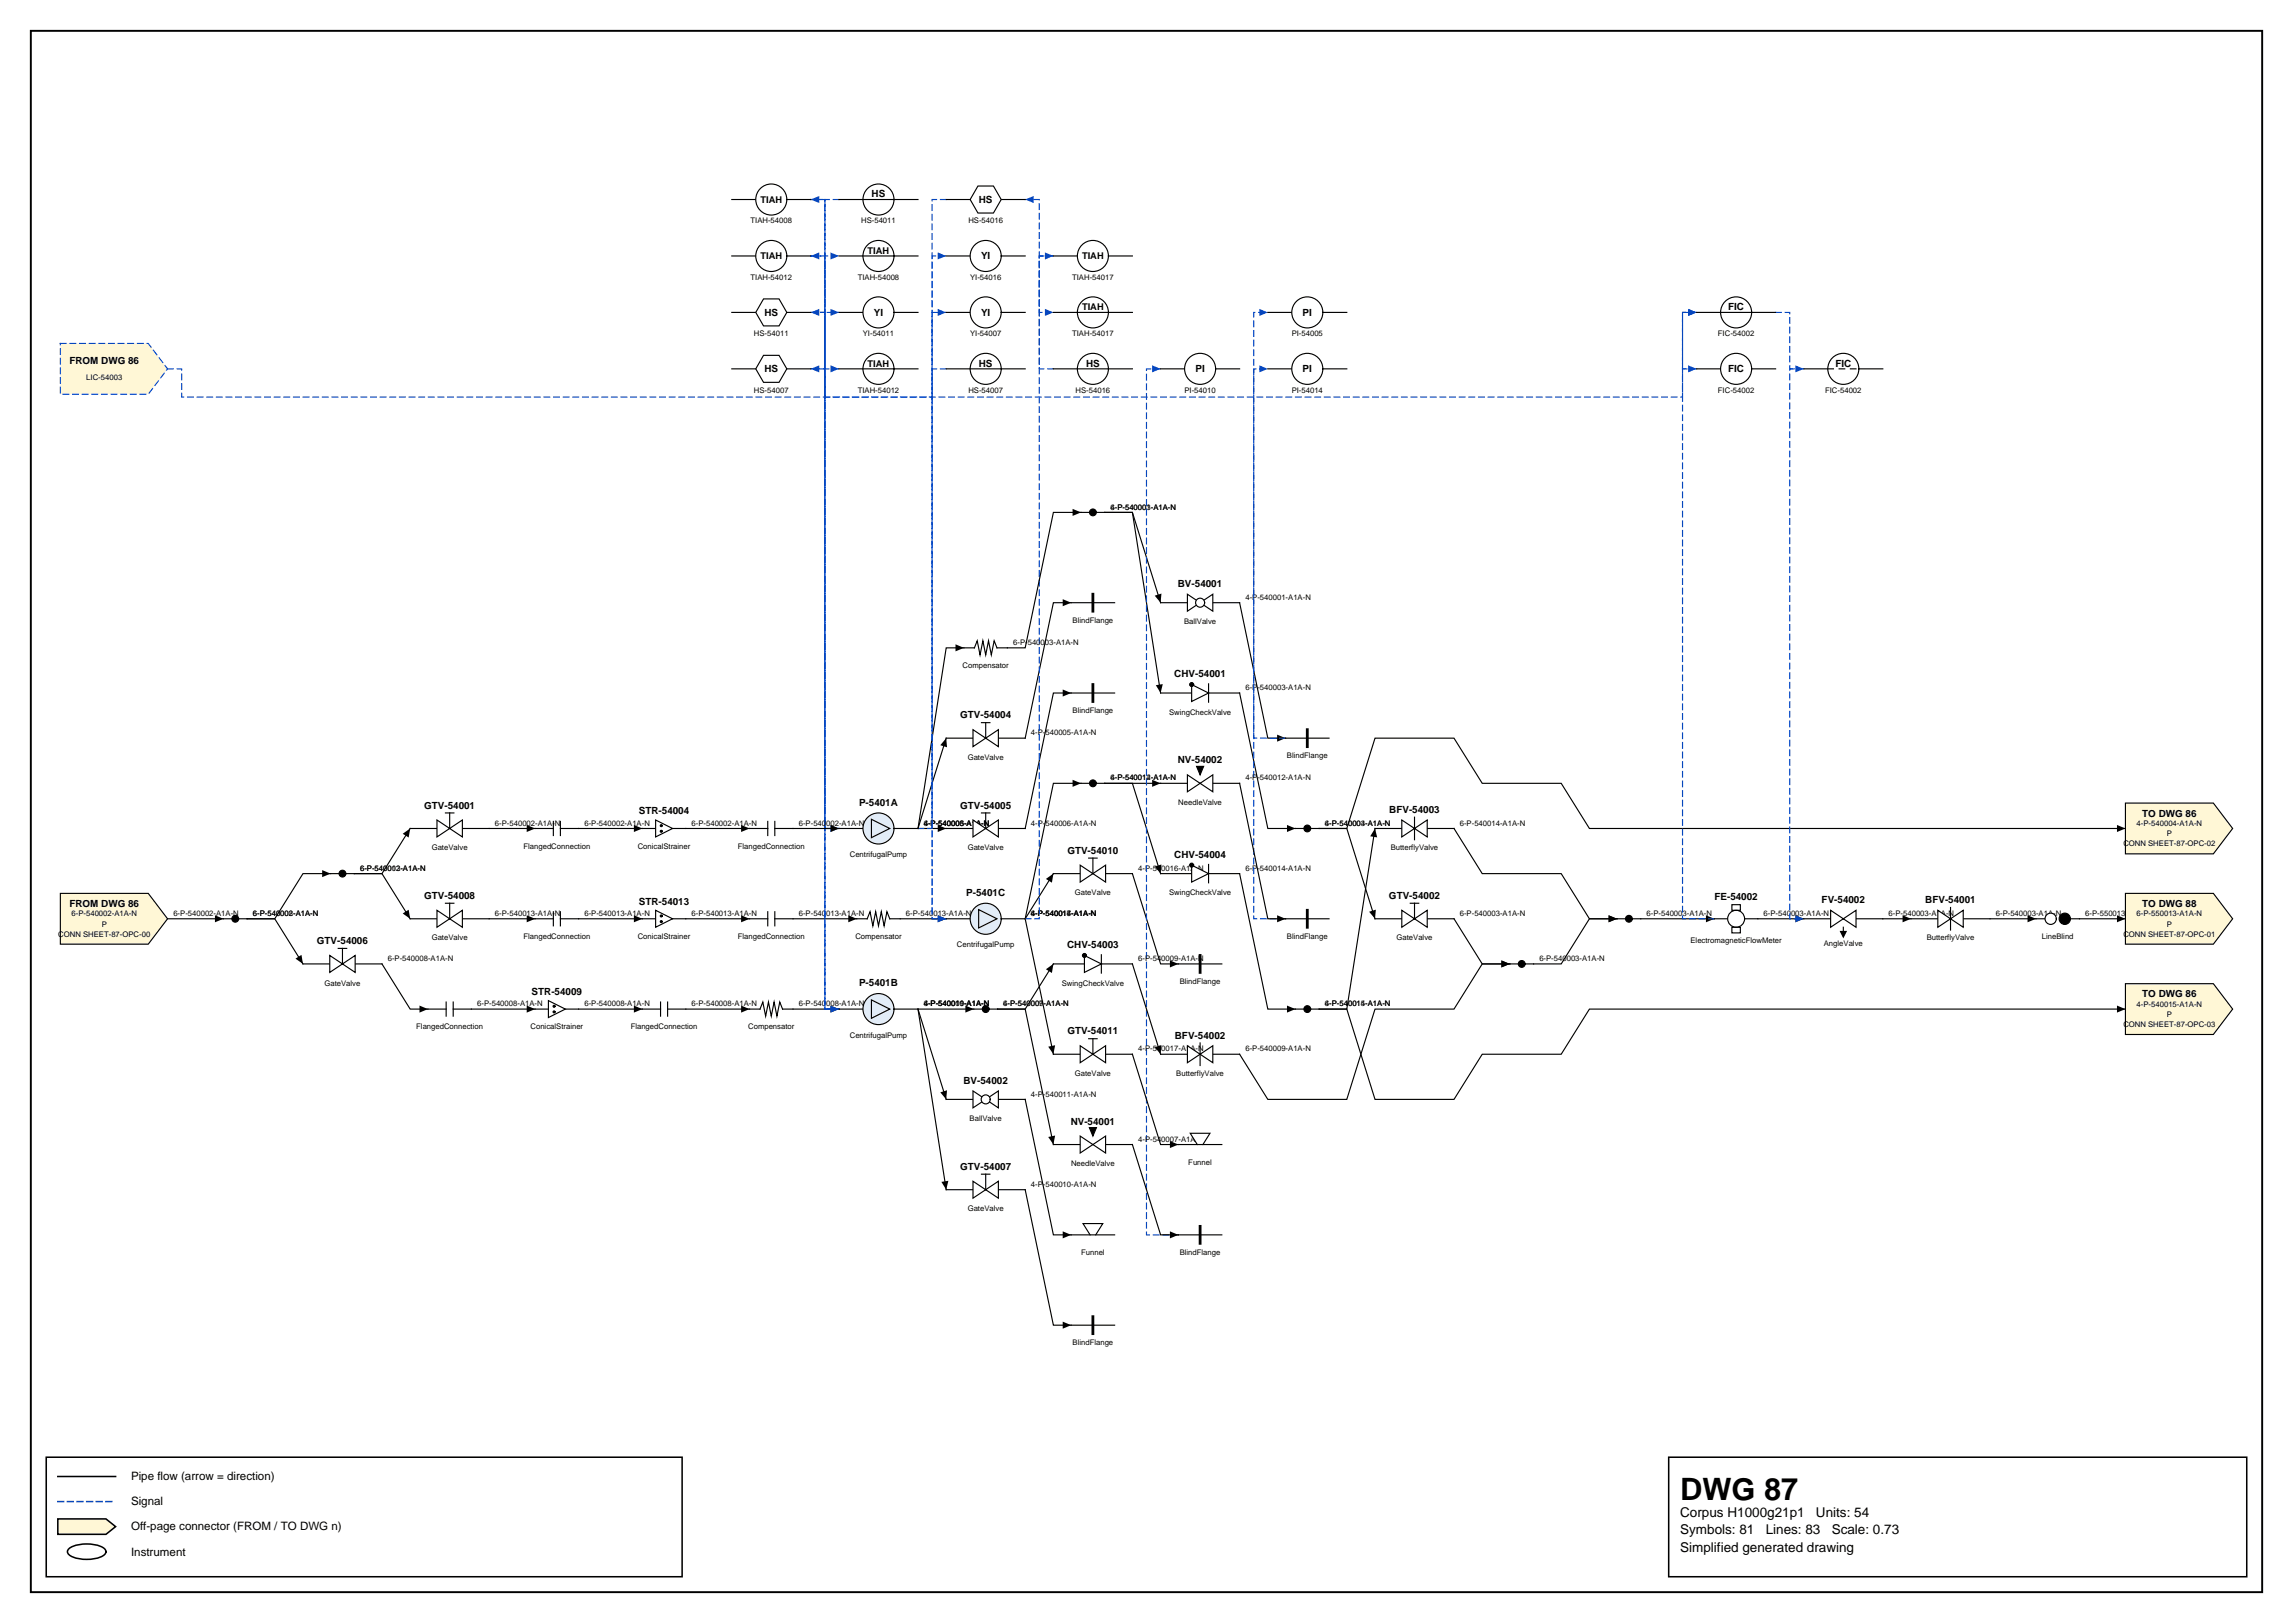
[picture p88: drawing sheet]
<svg xmlns="http://www.w3.org/2000/svg" width="420mm" height="297mm" viewBox="0 0 420 297" stroke-linecap="round" stroke-linejoin="round" font-family="sans-serif">
<defs><g id="words">
<text font-size="5.6" x="307.6" y="274.5">DWG 87</text>
<g font-size="2.5">
<text x="307.6" y="277.6">Corpus H1000g21p1</text>
<text x="307.6" y="280.8">Symbols: 81</text>
<text x="323.3" y="280.8">Lines: 83</text>
<text x="332.5" y="277.6">Units: 54</text>
<text x="335.3" y="280.8">Scale: 0.73</text>
<text x="307.6" y="284">Simplified generated drawing</text>
</g>
<g font-size="2.1">
<text x="24" y="270.9">Pipe flow (arrow = direction)</text>
<text x="24" y="275.5">Signal</text>
<text x="24" y="280.1">Off-page connector (FROM / TO DWG n)</text>
<text x="24" y="284.7">Instrument</text>
</g>
<g font-size="1.8">
<text x="159.6" y="36.1">HS</text>
<text x="179.2" y="37.2">HS</text>
<text x="179.6" y="47.5">YI</text>
<text x="140" y="57.8">HS</text>
<text x="160" y="57.8">YI</text>
<text x="179.6" y="57.8">YI</text>
<text x="238.5" y="57.8">PI</text>
<text x="316.4" y="56.8">FIC</text>
<text x="12.7" y="66.6">FROM DWG 86</text>
<text x="140" y="68.1">HS</text>
<text x="179.2" y="67.1">HS</text>
<text x="198.8" y="67.1">HS</text>
<text x="218.9" y="68.1">PI</text>
<text x="238.5" y="68.1">PI</text>
<text x="316.4" y="68.1">FIC</text>
<text x="336" y="67.1">FIC</text>
<text x="215.6" y="107.5">BV-54001</text>
<text x="215" y="124">CHV-54001</text>
<text x="175.8" y="131.5">GTV-54004</text>
<text x="215.6" y="139.7">NV-54002</text>
<text x="77.7" y="148">GTV-54001</text>
<text x="117" y="149">STR-54004</text>
<text x="157.3" y="147.5">P-5401A</text>
<text x="175.8" y="148">GTV-54005</text>
<text x="254.3" y="148.8">BFV-54003</text>
<text x="392.2" y="149.5">TO DWG 86</text>
<text x="195.4" y="156.3">GTV-54010</text>
<text x="215" y="157">CHV-54004</text>
<text x="12.7" y="166">FROM DWG 86</text>
<text x="77.7" y="164.5">GTV-54008</text>
<text x="117" y="165.6">STR-54013</text>
<text x="176.9" y="164">P-5401C</text>
<text x="254.3" y="164.5">GTV-54002</text>
<text x="313.9" y="164.8">FE-54002</text>
<text x="333.5" y="165.3">FV-54002</text>
<text x="352.5" y="165.3">BFV-54001</text>
<text x="392.2" y="166">TO DWG 88</text>
<text x="58" y="172.8">GTV-54006</text>
<text x="195.4" y="173.6">CHV-54003</text>
<text x="97.3" y="182.1">STR-54009</text>
<text x="157.3" y="180.5">P-5401B</text>
<text x="392.2" y="182.5">TO DWG 86</text>
<text x="195.4" y="189.3">GTV-54011</text>
<text x="215.1" y="190.1">BFV-54002</text>
<text x="176.4" y="198.4">BV-54002</text>
<text x="196" y="205.8">NV-54001</text>
<text x="175.8" y="214.1">GTV-54007</text>
</g>
<g font-size="1.7">
<text x="139.2" y="37.2">TIAH</text>
<text x="139.2" y="47.5">TIAH</text>
<text x="158.8" y="46.5">TIAH</text>
<text x="198.1" y="47.5">TIAH</text>
<text x="198.1" y="56.8">TIAH</text>
<text x="158.8" y="67.1">TIAH</text>
</g>
<g font-size="1.4">
<text x="137.4" y="40.9">TIAH-54008</text>
<text x="157.7" y="40.9">HS-54011</text>
<text x="177.3" y="40.9">HS-54016</text>
<text x="137.4" y="51.2">TIAH-54012</text>
<text x="157" y="51.2">TIAH-54008</text>
<text x="177.6" y="51.2">YI-54016</text>
<text x="196.3" y="51.2">TIAH-54017</text>
<text x="138" y="61.5">HS-54011</text>
<text x="158" y="61.5">YI-54011</text>
<text x="177.6" y="61.5">YI-54007</text>
<text x="196.3" y="61.5">TIAH-54017</text>
<text x="236.5" y="61.5">PI-54005</text>
<text x="314.5" y="61.5">FIC-54002</text>
<text x="15.8" y="69.6">LIC-54003</text>
<text x="138" y="71.9">HS-54007</text>
<text x="157" y="71.9">TIAH-54012</text>
<text x="177.3" y="71.9">HS-54007</text>
<text x="196.9" y="71.9">HS-54016</text>
<text x="216.9" y="71.9">PI-54010</text>
<text x="236.5" y="71.9">PI-54014</text>
<text x="314.5" y="71.9">FIC-54002</text>
<text x="334.1" y="71.9">FIC-54002</text>
<text x="203.3" y="93.2">4-P-540001-A1A-N</text>
<text x="203.3" y="93.2">6-P-540003-A1A-N</text>
<text x="196.4" y="114">BlindFlange</text>
<text x="228" y="109.8">4-P-540001-A1A-N</text>
<text x="185.5" y="118">6-P-540003-A1A-N</text>
<text x="216.8" y="114.3">BallValve</text>
<text x="176.2" y="122.3">Compensator</text>
<text x="196.4" y="130.5">BlindFlange</text>
<text x="214" y="130.8">SwingCheckValve</text>
<text x="228" y="126.3">6-P-540003-A1A-N</text>
<text x="188.8" y="134.6">4-P-540005-A1A-N</text>
<text x="177.2" y="139">GateValve</text>
<text x="203.3" y="142.8">6-P-540014-A1A-N</text>
<text x="203.3" y="142.8">4-P-540012-A1A-N</text>
<text x="228" y="142.8">4-P-540012-A1A-N</text>
<text x="235.6" y="138.8">BlindFlange</text>
<text x="215.7" y="147.3">NeedleValve</text>
<text x="79" y="155.6">GateValve</text>
<text x="90.6" y="151.1">6-P-540002-A1A-N</text>
<text x="95.8" y="155.3">FlangedConnection</text>
<text x="107" y="151.1">6-P-540002-A1A-N</text>
<text x="116.8" y="155.3">ConicalStrainer</text>
<text x="126.6" y="151.1">6-P-540002-A1A-N</text>
<text x="135.1" y="155.3">FlangedConnection</text>
<text x="146.2" y="151.1">6-P-540002-A1A-N</text>
<text x="169.1" y="151.1">4-P-540006-A1A-N</text>
<text x="169.1" y="151.1">4-P-540005-A1A-N</text>
<text x="169.1" y="151.1">6-P-540003-A1A-N</text>
<text x="177.2" y="155.6">GateValve</text>
<text x="188.8" y="151.1">4-P-540006-A1A-N</text>
<text x="242.6" y="151.1">4-P-540004-A1A-N</text>
<text x="242.6" y="151.1">6-P-540003-A1A-N</text>
<text x="254.6" y="155.6">ButterflyValve</text>
<text x="267.3" y="151.1">6-P-540014-A1A-N</text>
<text x="388.7" y="154.9">CONN SHEET-87-OPC-02</text>
<text x="391.2" y="151.2">4-P-540004-A1A-N</text>
<text x="396.7" y="153">P</text>
<text x="65.9" y="159.4">6-P-540002-A1A-N</text>
<text x="65.9" y="159.4">6-P-540013-A1A-N</text>
<text x="155.6" y="156.9">CentrifugalPump</text>
<text x="208.4" y="159.4">4-P-540016-A1A-N</text>
<text x="228" y="159.4">6-P-540014-A1A-N</text>
<text x="13.1" y="167.7">6-P-540002-A1A-N</text>
<text x="31.7" y="167.6">6-P-540002-A1A-N</text>
<text x="46.3" y="167.6">6-P-540002-A1A-N</text>
<text x="46.3" y="167.6">6-P-540008-A1A-N</text>
<text x="90.6" y="167.6">6-P-540013-A1A-N</text>
<text x="107" y="167.6">6-P-540013-A1A-N</text>
<text x="126.6" y="167.6">6-P-540013-A1A-N</text>
<text x="146.2" y="167.6">6-P-540013-A1A-N</text>
<text x="165.9" y="167.6">6-P-540013-A1A-N</text>
<text x="188.8" y="167.6">4-P-540016-A1A-N</text>
<text x="188.8" y="167.6">6-P-540014-A1A-N</text>
<text x="188.8" y="167.6">4-P-540017-A1A-N</text>
<text x="196.8" y="163.8">GateValve</text>
<text x="214" y="163.8">SwingCheckValve</text>
<text x="267.3" y="167.6">6-P-540003-A1A-N</text>
<text x="301.5" y="167.6">6-P-540003-A1A-N</text>
<text x="322.9" y="167.6">6-P-540003-A1A-N</text>
<text x="345.8" y="167.6">6-P-540003-A1A-N</text>
<text x="365.4" y="167.6">6-P-540003-A1A-N</text>
<text x="381.8" y="167.6">6-P-550013-A1A-N</text>
<text x="391.2" y="167.7">6-P-550013-A1A-N</text>
<text x="10.7" y="171.4">CONN SHEET-87-OPC-00</text>
<text x="18.6" y="169.6">P</text>
<text x="79" y="172.1">GateValve</text>
<text x="95.8" y="171.8">FlangedConnection</text>
<text x="116.8" y="171.8">ConicalStrainer</text>
<text x="135.1" y="171.8">FlangedConnection</text>
<text x="156.6" y="171.8">Compensator</text>
<text x="175.2" y="173.4">CentrifugalPump</text>
<text x="235.6" y="171.8">BlindFlange</text>
<text x="255.7" y="172.1">GateValve</text>
<text x="309.5" y="172.6">ElectromagneticFlowMeter</text>
<text x="333.9" y="173.1">AngleValve</text>
<text x="352.8" y="172.1">ButterflyValve</text>
<text x="373.8" y="171.8">LineBlind</text>
<text x="388.7" y="171.4">CONN SHEET-87-OPC-01</text>
<text x="396.7" y="169.6">P</text>
<text x="71" y="175.9">6-P-540008-A1A-N</text>
<text x="208.4" y="175.9">6-P-540009-A1A-N</text>
<text x="281.8" y="175.9">6-P-540003-A1A-N</text>
<text x="59.4" y="180.4">GateValve</text>
<text x="87.4" y="184.2">6-P-540008-A1A-N</text>
<text x="107" y="184.2">6-P-540008-A1A-N</text>
<text x="126.6" y="184.2">6-P-540008-A1A-N</text>
<text x="146.2" y="184.2">6-P-540008-A1A-N</text>
<text x="169.1" y="184.2">4-P-540010-A1A-N</text>
<text x="169.1" y="184.2">6-P-540009-A1A-N</text>
<text x="169.1" y="184.2">4-P-540011-A1A-N</text>
<text x="183.7" y="184.2">6-P-540009-A1A-N</text>
<text x="183.7" y="184.2">4-P-540007-A1A-N</text>
<text x="194.4" y="180.4">SwingCheckValve</text>
<text x="216" y="180.1">BlindFlange</text>
<text x="242.6" y="184.2">4-P-540015-A1A-N</text>
<text x="242.6" y="184.2">6-P-540014-A1A-N</text>
<text x="391.2" y="184.2">4-P-540015-A1A-N</text>
<text x="76.2" y="188.4">FlangedConnection</text>
<text x="97.1" y="188.4">ConicalStrainer</text>
<text x="115.5" y="188.4">FlangedConnection</text>
<text x="137" y="188.4">Compensator</text>
<text x="155.6" y="189.9">CentrifugalPump</text>
<text x="388.7" y="188">CONN SHEET-87-OPC-03</text>
<text x="396.7" y="186.1">P</text>
<text x="196.8" y="196.9">GateValve</text>
<text x="208.4" y="192.4">4-P-540017-A1A-N</text>
<text x="215.4" y="196.9">ButterflyValve</text>
<text x="228" y="192.4">6-P-540009-A1A-N</text>
<text x="188.8" y="200.7">4-P-540011-A1A-N</text>
<text x="177.5" y="205.2">BallValve</text>
<text x="208.4" y="208.9">4-P-540007-A1A-N</text>
<text x="196.1" y="213.4">NeedleValve</text>
<text x="217.6" y="213.2">Funnel</text>
<text x="177.2" y="221.7">GateValve</text>
<text x="188.8" y="217.2">4-P-540010-A1A-N</text>
<text x="197.9" y="229.7">Funnel</text>
<text x="216" y="229.7">BlindFlange</text>
<text x="196.4" y="246.2">BlindFlange</text>
</g>
</g></defs>
<path d="M5.6 5.6h408.6v285.8h-408.6z" fill="none" stroke="#000" stroke-width=".35"/>
<path d="M8.5 266.7h116.4v21.9h-116.4zM10.6 270.2h10.6M305.5 266.7h105.8v21.9h-105.8z" fill="none" stroke="#000" stroke-width=".28"/>
<path d="M10.6 274.8h10.6" fill="none" stroke="#0046c8" stroke-width=".28" stroke-dasharray="1.1 .7"/>
<path d="M10.6 278h8.8l1.8 1.4-1.8 1.4h-8.8z" fill="#fff7d6" stroke="#000" stroke-width=".28"/>
<path d="M12.7 283.4a6.7 6.7 0 0 1 6.3 0 .72 .72 0 0 1 0 1.2 6.7 6.7 0 0 1-6.3 0 .72 .72 0 0 1 0-1.2z" fill="none" stroke="#000" stroke-width=".28"/>
<path d="M310.6 67.5h-2.6v-10.3h2.6" fill="none" stroke="#0046c8" stroke-width=".21" stroke-dasharray="1.1 .7"/>
<path d="M309.1 56.5l1.5 .7-1.5 .6z" fill="#0046c8"/>
<path d="M226.9 110.3l5.2 24.8h3.3M196.1 126.8h-3.2l-5.2 24.8M60.5 159.9h-5l-5.2 8.3h-5.1h5.1l5.2 8.2M207.3 159.9l5.2 16.5h3.2M30.7 168.2h10.2M145.2 168.2h11.7M300.4 168.2h13.5" fill="none" stroke="#000" stroke-width=".21"/>
<path d="M194.6 126.2l1.5 .6-1.5 .7zM233.8 134.5l1.6 .6-1.6 .6zM59 159.2l1.5 .7-1.5 .6zM39.4 167.5l1.5 .7-1.5 .6zM54.1 175.4l1.1-.6 .3 1.6zM155.3 167.5l1.6 .7-1.6 .6zM214.2 175.8l1.5 .6-1.5 .7zM312.3 167.5l1.6 .7-1.6 .6z" fill="#000"/>
<path d="M153.6 36.5h-2.6v20.7h-2.6" fill="none" stroke="#0046c8" stroke-width=".21" stroke-dasharray="1.1 .7"/>
<path d="M148.4 57.2l1.6-.7v1.3z" fill="#0046c8"/>
<path d="M196.1 110.3h-3.2l-5.2 24.8M173.2 135.1l-5.1 16.5h5.1M344.7 168.2h5.2M364.3 168.2h8.5" fill="none" stroke="#000" stroke-width=".21"/>
<path d="M194.6 109.7l1.5 .6-1.5 .7zM173.2 135.1l.2 1.7-1.2-.4zM171.7 151l1.5 .6-1.5 .7zM348.3 167.5l1.6 .7-1.6 .6zM371.2 167.5l1.6 .7-1.6 .6z" fill="#000"/>
<path d="M153.6 151.6h-2.6v-115.1h-2.6" fill="none" stroke="#0046c8" stroke-width=".21" stroke-dasharray="1.1 .7"/>
<path d="M148.4 36.5l1.6-.6v1.3z" fill="#0046c8"/>
<path d="M168.1 151.6h2.5v-94.4h2.6" fill="none" stroke="#0046c8" stroke-width=".21" stroke-dasharray="1.1 .7"/>
<path d="M171.7 56.5l1.5 .7-1.5 .6z" fill="#0046c8"/>
<path d="M176.5 118.6h-3.3l-5.1 33M212.5 110.3l-5.2-16.5h-5h5l5.2 33M226.9 126.8l5.2 24.8h5.1M251.7 151.6l-5.1 33.1h-5.1h5.1l5.1 16.5h14.5l5.2-8.3h14.4l5.2-8.2h98.1M164.8 168.2h8.4" fill="none" stroke="#000" stroke-width=".21"/>
<path d="M174.9 117.9l1.6 .7-1.6 .6zM211.4 109l1.2-.4-.1 1.7zM211.6 125.4l1.3-.2-.4 1.6zM235.6 151l1.6 .6-1.6 .7zM251.7 151.6l.4 1.7-1.2-.2zM171.7 167.5l1.5 .7-1.5 .6zM387.6 184l1.5 .7-1.5 .6z" fill="#000"/>
<path d="M325.1 57.2h2.6v10.3h2.5" fill="none" stroke="#0046c8" stroke-width=".21" stroke-dasharray="1.1 .7"/>
<path d="M328.7 66.9l1.5 .6-1.5 .7z" fill="#0046c8"/>
<path d="M173.2 36.5h-2.6v131.7h2.6" fill="none" stroke="#0046c8" stroke-width=".21" stroke-dasharray="1.1 .7"/>
<path d="M171.7 167.5l1.5 .7-1.5 .6z" fill="#0046c8"/>
<path d="M187.7 217.7l5.2 24.8h3.2" fill="none" stroke="#000" stroke-width=".21"/>
<path d="M194.6 241.9l1.5 .6-1.5 .7z" fill="#000"/>
<path d="M235.4 135.1h-5.9v-77.9h2.6" fill="none" stroke="#0046c8" stroke-width=".21" stroke-dasharray="1.1 .7"/>
<path d="M230.6 56.5l1.5 .7-1.5 .6z" fill="#0046c8"/>
<path d="M75.1 151.6l-5.2 8.3h-5h5l5.2 8.3M89.6 151.6h8.4M105.9 168.2h11.7M380.7 168.2h8.4M145.2 184.7h8.4" fill="none" stroke="#000" stroke-width=".21"/>
<path d="M73.7 152.6l1.4-1-.3 1.7zM96.4 151l1.6 .6-1.6 .7zM73.7 167.2l1.1-.7 .3 1.7zM116.1 167.5l1.5 .7-1.5 .6zM387.6 167.5l1.5 .7-1.5 .6zM152.1 184l1.5 .7-1.5 .6z" fill="#000"/>
<path d="M153.6 184.7h-2.6v-127.5h2.6" fill="none" stroke="#0046c8" stroke-width=".21" stroke-dasharray="1.1 .7"/>
<path d="M152.1 56.5l1.5 .7-1.5 .6z" fill="#0046c8"/>
<path d="M168.1 184.7h10.2M168.1 184.7l5.1 33M168.1 184.7l5.1 16.5" fill="none" stroke="#000" stroke-width=".21"/>
<path d="M176.7 184l1.6 .7-1.6 .6zM172.4 216.3l1.2-.2-.4 1.6zM172.2 199.9l1.2-.4-.2 1.7z" fill="#000"/>
<path d="M153.6 184.7h-2.6v-137.9h-2.6" fill="none" stroke="#0046c8" stroke-width=".21" stroke-dasharray="1.1 .7"/>
<path d="M148.4 46.8l1.6-.6v1.3z" fill="#0046c8"/>
<path d="M212.5 143.4h-10.2h5l5.2 16.5M105.9 184.7h11.7M125.6 184.7h11.6" fill="none" stroke="#000" stroke-width=".21"/>
<path d="M211.4 158.6l1.2-.4-.1 1.7zM210.9 142.7l1.6 .7-1.6 .6zM116.1 184l1.5 .7-1.5 .6zM135.7 184l1.5 .7-1.5 .6z" fill="#000"/>
<path d="M148.4 67.5h2.6v84.1h2.6" fill="none" stroke="#0046c8" stroke-width=".21" stroke-dasharray="1.1 .7"/>
<path d="M152.1 151l1.5 .6-1.5 .7z" fill="#0046c8"/>
<path d="M105.9 151.6h11.7M226.9 159.9l5.2 24.8h5.1M389.1 151.6h-98.1l-5.2-8.2h-14.4l-5.2-8.3h-14.5l-5.1 16.5h-5.1h5.1l5.1 16.6M192.9 176.4l-5.2 8.3h-5.1h5.1l5.2 24.8" fill="none" stroke="#000" stroke-width=".21"/>
<path d="M116.1 151l1.5 .6-1.5 .7zM387.6 151l1.5 .6-1.5 .7zM191.5 177.4l1.4-1-.3 1.7zM250.7 166.9l1.2-.4-.2 1.7zM235.6 184l1.6 .7-1.6 .6zM191.9 208.1l1.3-.3-.3 1.7z" fill="#000"/>
<path d="M148.4 57.2h2.6v127.5h2.6" fill="none" stroke="#0046c8" stroke-width=".21" stroke-dasharray="1.1 .7"/>
<path d="M152.1 184l1.5 .7-1.5 .6z" fill="#0046c8"/>
<path d="M266.2 151.6l5.2 8.3h14.4l5.2 8.3h5.1" fill="none" stroke="#000" stroke-width=".21"/>
<path d="M294.5 167.5l1.6 .7-1.6 .6z" fill="#000"/>
<path d="M313.9 168.2h-5.9v-100.7h2.6" fill="none" stroke="#0046c8" stroke-width=".21" stroke-dasharray="1.1 .7"/>
<path d="M309.1 66.9l1.5 .6-1.5 .7z" fill="#0046c8"/>
<path d="M321.8 168.2h8.4" fill="none" stroke="#000" stroke-width=".21"/>
<path d="M328.7 167.5l1.5 .7-1.5 .6z" fill="#000"/>
<path d="M192.9 67.5h-2.6v-31h-2.6" fill="none" stroke="#0046c8" stroke-width=".21" stroke-dasharray="1.1 .7"/>
<path d="M187.7 36.5l1.5-.6v1.3z" fill="#0046c8"/>
<path d="M187.7 201.2l5.2 24.8h3.2" fill="none" stroke="#000" stroke-width=".21"/>
<path d="M194.6 225.4l1.5 .6-1.5 .6z" fill="#000"/>
<path d="M215.7 226h-5.8v-158.5h2.6" fill="none" stroke="#0046c8" stroke-width=".21" stroke-dasharray="1.1 .7"/>
<path d="M210.9 66.9l1.6 .6-1.6 .7z" fill="#0046c8"/>
<path d="M173.2 168.2h-2.6v-121.4h2.6" fill="none" stroke="#0046c8" stroke-width=".21" stroke-dasharray="1.1 .7"/>
<path d="M171.7 46.2l1.5 .6-1.5 .7z" fill="#0046c8"/>
<path d="M192.9 159.9l-5.2 8.3M197.9 143.4h-5l-5.2 24.8M187.7 168.2l5.2 24.7" fill="none" stroke="#000" stroke-width=".21"/>
<path d="M191.5 160.9l1.4-1-.3 1.6zM196.4 142.7l1.5 .7-1.5 .6zM191.9 191.6l1.3-.3-.3 1.6z" fill="#000"/>
<path d="M187.7 168.2h2.6v-121.4h2.6" fill="none" stroke="#0046c8" stroke-width=".21" stroke-dasharray="1.1 .7"/>
<path d="M191.3 46.2l1.6 .6-1.6 .7z" fill="#0046c8"/>
<path d="M148.4 46.8h2.6v20.7h2.6" fill="none" stroke="#0046c8" stroke-width=".21" stroke-dasharray="1.1 .7"/>
<path d="M152.1 66.9l1.5 .6-1.5 .7z" fill="#0046c8"/>
<path d="M125.6 168.2h11.6" fill="none" stroke="#000" stroke-width=".21"/>
<path d="M135.7 167.5l1.5 .7-1.5 .6z" fill="#000"/>
<path d="M148.4 36.5h2.6v10.3h2.6" fill="none" stroke="#0046c8" stroke-width=".21" stroke-dasharray="1.1 .7"/>
<path d="M152.1 46.2l1.5 .6-1.5 .7z" fill="#0046c8"/>
<path d="M173.2 67.5h-2.6v5.2h-19.6v-5.2h-2.6" fill="none" stroke="#0046c8" stroke-width=".21" stroke-dasharray="1.1 .7"/>
<path d="M148.4 67.5l1.6-.6v1.3z" fill="#0046c8"/>
<path d="M30.7 67.5h2.6v5.2h274.7v-15.5h2.6" fill="none" stroke="#0046c8" stroke-width=".21" stroke-dasharray="1.1 .7"/>
<path d="M309.1 56.5l1.5 .7-1.5 .6z" fill="#0046c8"/>
<path d="M86.3 184.7h11.7" fill="none" stroke="#000" stroke-width=".21"/>
<path d="M96.4 184l1.6 .7-1.6 .6z" fill="#000"/>
<path d="M330.2 67.5h-2.5v100.7h2.5" fill="none" stroke="#0046c8" stroke-width=".21" stroke-dasharray="1.1 .7"/>
<path d="M328.7 167.5l1.5 .7-1.5 .6z" fill="#0046c8"/>
<path d="M69.9 176.4l5.2 8.3h3.2M266.2 168.2l5.2 8.2h5" fill="none" stroke="#000" stroke-width=".21"/>
<path d="M274.9 175.8l1.5 .6-1.5 .7zM76.8 184l1.5 .7-1.5 .6z" fill="#000"/>
<path d="M235.4 168.2h-5.9v-100.7h2.6" fill="none" stroke="#0046c8" stroke-width=".21" stroke-dasharray="1.1 .7"/>
<path d="M230.6 66.9l1.5 .6-1.5 .7z" fill="#0046c8"/>
<path d="M125.6 151.6h11.6M226.9 143.4l5.2 24.8h3.3M89.6 168.2h8.4M207.3 176.4l5.2 16.5M276.4 176.4h-5l-5.2 8.3h-14.5l-5.1 16.5h-14.5l-5.2-8.3M296.1 168.2h-5.1l-5.2 8.2h-5M207.3 192.9l5.2 16.6h3.2M207.3 209.5l5.2 16.5h3.2" fill="none" stroke="#000" stroke-width=".21"/>
<path d="M135.7 151l1.5 .6-1.5 .7zM96.4 167.5l1.6 .7-1.6 .6zM233.8 167.5l1.6 .7-1.6 .6zM274.9 175.8l1.5 .6-1.5 .7zM294.5 167.5l1.6 .7-1.6 .6zM211.4 191.7l1.2-.4-.1 1.6zM214.2 208.8l1.5 .7-1.5 .6zM214.2 225.4l1.5 .6-1.5 .6z" fill="#000"/>
<path d="M192.9 46.8h-2.6v10.4h2.6" fill="none" stroke="#0046c8" stroke-width=".21" stroke-dasharray="1.1 .7"/>
<path d="M191.3 56.5l1.6 .7-1.6 .6z" fill="#0046c8"/>
<path d="M153.6 67.5h4.4M163.7 67.5h4.4M197.9 93.8h-5l-5.2 24.8h-3.3M145.2 151.6h8.4" fill="none" stroke="#000" stroke-width=".21"/>
<path d="M196.4 93.1l1.5 .7-1.5 .6zM152.1 151l1.5 .6-1.5 .7z" fill="#000"/>
<circle cx="160.8" cy="67.5" r="2.84" fill="#fff" stroke="#000" stroke-width=".21"/>
<path d="M153.6 57.2h4.4M163.7 57.2h4.4M158 67.5h5.7" fill="none" stroke="#000" stroke-width=".21"/>
<circle cx="160.8" cy="57.2" r="2.84" fill="#fff" stroke="#000" stroke-width=".21"/>
<path d="M173.2 46.8h4.4M183.3 46.8h4.4" fill="none" stroke="#000" stroke-width=".21"/>
<circle cx="180.5" cy="46.8" r="2.84" fill="#fff" stroke="#000" stroke-width=".21"/>
<path d="M153.6 46.8h4.4M163.7 46.8h4.4" fill="none" stroke="#000" stroke-width=".21"/>
<circle cx="160.8" cy="46.8" r="2.84" fill="#fff" stroke="#000" stroke-width=".21"/>
<path d="M158 46.8h5.7M310.6 67.5h4.4M320.7 67.5h4.4M196.1 126.8h8" fill="none" stroke="#000" stroke-width=".21"/>
<path d="M200.1 125.3v3.1" fill="none" stroke="#000" stroke-width=".52"/>
<circle cx="317.9" cy="67.5" r="2.84" fill="#fff" stroke="#000" stroke-width=".21"/>
<path d="M173.2 151.6h4.9M182.8 151.6h4.9M296.1 168.2h4.3M196.1 242.5h8" fill="none" stroke="#000" stroke-width=".21"/>
<path d="M200.1 241v3.1" fill="none" stroke="#000" stroke-width=".52"/>
<circle cx="298.2" cy="168.2" r=".62" fill="#000" stroke="#000" stroke-width=".21"/>
<path d="M178.1 150.1l4.7 3.1v-3.1l-4.7 3.1z" fill="#fff" stroke="#000" stroke-width=".21"/>
<path d="M179.7 148.8h1.5M180.5 148.8v2.8M192.9 159.9h4.9M202.4 159.9h4.9" fill="none" stroke="#000" stroke-width=".21"/>
<path d="M197.8 158.3l4.6 3.1v-3.1l-4.6 3.1z" fill="#fff" stroke="#000" stroke-width=".21"/>
<path d="M212.5 110.3h4.9M222 110.3h4.9M199.3 157h1.6M200.1 157v2.9" fill="none" stroke="#000" stroke-width=".21"/>
<g fill="#fff" stroke="#000" stroke-width=".21">
<path d="M217.4 108.8l4.6 3.1v-3.1l-4.6 3.1z"/>
<circle cx="219.7" cy="110.3" r=".83"/>
</g>
<path d="M40.9 168.2h4.3M137.2 168.2h3.4M140.6 166.9v2.5M141.9 168.2h3.3M141.9 166.9v2.5" fill="none" stroke="#000" stroke-width=".21"/>
<circle cx="43.1" cy="168.2" r=".62" fill="#000" stroke="#000" stroke-width=".21"/>
<path d="M11 163.5h16.1l3.6 4.7-3.6 4.6h-16.1z" fill="#fff7d6" stroke="#000" stroke-width=".21"/>
<path d="M153.6 36.5h4.4M163.7 36.5h4.4" fill="none" stroke="#000" stroke-width=".21"/>
<circle cx="160.8" cy="36.5" r="2.84" fill="#fff" stroke="#000" stroke-width=".21"/>
<path d="M158 36.5h5.7M349.9 168.2h4.9M359.4 168.2h4.9" fill="none" stroke="#000" stroke-width=".21"/>
<path d="M354.8 166.6l4.6 3.1v-3.1l-4.6 3.1z" fill="#fff" stroke="#000" stroke-width=".21"/>
<path d="M330.2 168.2h5M339.8 168.2h4.9M357.1 166.1v4.1" fill="none" stroke="#000" stroke-width=".21"/>
<path d="M335.2 166.6l4.6 3.1v-3.1l-4.6 3.1z" fill="#fff" stroke="#000" stroke-width=".21"/>
<path d="M173.2 135.1h4.9M182.8 135.1h4.9M337.5 169.7v1" fill="none" stroke="#000" stroke-width=".21"/>
<path d="M337 170.5h1l-.5 1z" fill="#000" stroke="#000" stroke-width=".21"/>
<path d="M178.1 133.5l4.7 3.1v-3.1l-4.7 3.1z" fill="#fff" stroke="#000" stroke-width=".21"/>
<path d="M179.7 132.3h1.5M180.5 132.3v2.8M153.6 151.6h4.4M163.7 151.6h4.4" fill="none" stroke="#000" stroke-width=".21"/>
<circle cx="160.8" cy="151.6" r="2.84" fill="#e2ecf7" stroke="#000" stroke-width=".21"/>
<path d="M197.9 93.8h4.4M212.5 126.8h5.7M221.3 126.8h5.6M159.5 149.9l3.4 1.7-3.4 1.7zM237.2 184.7h4.3" fill="none" stroke="#000" stroke-width=".21"/>
<g fill="#000" stroke="#000" stroke-width=".21">
<circle cx="200.1" cy="93.8" r=".62"/>
<circle cx="239.3" cy="184.7" r=".62"/>
</g>
<path d="M218.2 125.3l3.1 1.5-3.1 1.6z" fill="#fff" stroke="#000" stroke-width=".21"/>
<path d="M196.1 110.3h8M221.3 125.2v3.3M156.9 168.2h1.9l.5-1.3 .5 2.5 .5-2.5 .5 2.5 .5-2.5 .6 2.5 .5-2.5 .5 1.3h1.9M196.1 226h3.5M200.6 226h3.5" fill="none" stroke="#000" stroke-width=".21"/>
<circle cx="218.2" cy="125.3" r=".36" fill="#000" stroke="#000" stroke-width=".21"/>
<path d="M200.1 108.8v3.1" fill="none" stroke="#000" stroke-width=".52"/>
<path d="M198.3 223.9h3.6l-1.3 2.1h-1z" fill="#fff" stroke="#000" stroke-width=".21"/>
<path d="M310.6 57.2h4.4M320.7 57.2h4.4" fill="none" stroke="#000" stroke-width=".21"/>
<circle cx="317.9" cy="57.2" r="2.84" fill="#fff" stroke="#000" stroke-width=".21"/>
<path d="M173.2 36.5h4.4M183.3 36.5h4.4M315 57.2h5.7" fill="none" stroke="#000" stroke-width=".21"/>
<path d="M179 34h2.9l1.4 2.5-1.4 2.5h-2.9l-1.4-2.5z" fill="#fff" stroke="#000" stroke-width=".21"/>
<path d="M173.2 217.7h4.9M182.8 217.7h4.9" fill="none" stroke="#000" stroke-width=".21"/>
<path d="M178.1 216.2l4.7 3.1v-3.1l-4.7 3.1z" fill="#fff" stroke="#000" stroke-width=".21"/>
<path d="M235.4 135.1h7.9M372.8 168.2h1.6M379.1 168.2h1.6M179.7 214.9h1.5M180.5 214.9v2.8" fill="none" stroke="#000" stroke-width=".21"/>
<path d="M239.3 133.5v3.1" fill="none" stroke="#000" stroke-width=".52"/>
<circle cx="375.4" cy="168.2" r="1.03" fill="#fff" stroke="#000" stroke-width=".21"/>
<g fill="#000" stroke="#000" stroke-width=".21">
<circle cx="62.7" cy="159.9" r=".62"/>
<circle cx="378" cy="168.2" r="1.03"/>
</g>
<path d="M232.1 67.5h4.4M242.2 67.5h4.4M60.5 159.9h4.4M98 168.2h3.3M101.3 166.9v2.5M102.6 168.2h3.3M102.6 166.9v2.5" fill="none" stroke="#000" stroke-width=".21"/>
<circle cx="239.3" cy="67.5" r="2.84" fill="#fff" stroke="#000" stroke-width=".21"/>
<path d="M75.1 151.6h4.9M84.7 151.6h4.9" fill="none" stroke="#000" stroke-width=".21"/>
<path d="M80 150.1l4.7 3.1v-3.1l-4.7 3.1z" fill="#fff" stroke="#000" stroke-width=".21"/>
<path d="M81.6 148.8h1.5M82.3 148.8v2.8" fill="none" stroke="#000" stroke-width=".21"/>
<g fill="#fff7d6" stroke="#000" stroke-width=".21">
<path d="M389.1 147h16.1l3.6 4.6-3.6 4.7h-16.1z"/>
<path d="M389.1 180h16.1l3.6 4.7-3.6 4.6h-16.1z"/>
</g>
<path d="M137.2 184.7h1.9l.6-1.3 .5 2.6 .5-2.6 .5 2.6 .5-2.6 .5 2.6 .6-2.6 .5 1.3h1.9M215.7 209.5h3.5M220.2 209.5h3.5" fill="none" stroke="#000" stroke-width=".21"/>
<path d="M217.9 207.4h3.6l-1.3 2.1h-1z" fill="#fff" stroke="#000" stroke-width=".21"/>
<path d="M153.6 184.7h4.4M163.7 184.7h4.4" fill="none" stroke="#000" stroke-width=".21"/>
<circle cx="160.8" cy="184.7" r="2.84" fill="#e2ecf7" stroke="#000" stroke-width=".21"/>
<path d="M197.9 143.4h4.4M98 184.7h2.4M103.5 184.7h2.4M117.6 184.7h3.3M120.9 183.4v2.6M122.2 184.7h3.4M122.2 183.4v2.6M159.5 183l3.4 1.7-3.4 1.7z" fill="none" stroke="#000" stroke-width=".21"/>
<circle cx="200.1" cy="143.4" r=".62" fill="#000" stroke="#000" stroke-width=".21"/>
<path d="M100.4 183.1l3.1 1.6-3.1 1.5z" fill="#fff" stroke="#000" stroke-width=".21"/>
<g fill="#000" stroke="#000" stroke-width=".21">
<circle cx="101.4" cy="184.2" r=".18"/>
<circle cx="101.4" cy="185.2" r=".18"/>
</g>
<path d="M134 67.5h4.4M144 67.5h4.4" fill="none" stroke="#000" stroke-width=".21"/>
<path d="M139.8 65h2.8l1.4 2.5-1.4 2.5h-2.8l-1.4-2.5z" fill="#fff" stroke="#000" stroke-width=".21"/>
<path d="M98 151.6h3.3M101.3 150.3v2.6M102.6 151.6h3.3M102.6 150.3v2.6M212.5 159.9h5.7M221.3 159.9h5.6M237.2 151.6h4.3M178.3 184.7h4.3" fill="none" stroke="#000" stroke-width=".21"/>
<g fill="#000" stroke="#000" stroke-width=".21">
<circle cx="239.3" cy="151.6" r=".62"/>
<circle cx="180.5" cy="184.7" r=".62"/>
</g>
<path d="M218.2 158.3l3.1 1.6-3.1 1.5z" fill="#fff" stroke="#000" stroke-width=".21"/>
<path d="M221.3 158.2v3.4" fill="none" stroke="#000" stroke-width=".21"/>
<circle cx="218.2" cy="158.3" r=".36" fill="#000" stroke="#000" stroke-width=".21"/>
<path d="M389.1 163.5h16.1l3.6 4.7-3.6 4.6h-16.1z" fill="#fff7d6" stroke="#000" stroke-width=".21"/>
<path d="M134 57.2h4.4M144 57.2h4.4" fill="none" stroke="#000" stroke-width=".21"/>
<path d="M139.8 54.7h2.8l1.4 2.5-1.4 2.4h-2.8l-1.4-2.4z" fill="#fff" stroke="#000" stroke-width=".21"/>
<path d="M251.7 151.6h4.9M261.3 151.6h4.9" fill="none" stroke="#000" stroke-width=".21"/>
<path d="M256.6 150.1l4.7 3.1v-3.1l-4.7 3.1z" fill="#fff" stroke="#000" stroke-width=".21"/>
<path d="M259 149.6v4.1M313.9 168.2h2.4M319.4 168.2h2.4" fill="none" stroke="#000" stroke-width=".21"/>
<circle cx="317.9" cy="168.2" r="1.55" fill="#fff" stroke="#000" stroke-width=".21"/>
<path d="M192.9 67.5h4.3M202.9 67.5h4.4M317.1 165.6h1.5v1h-1.5zM317.1 169.7h1.5v1h-1.5z" fill="none" stroke="#000" stroke-width=".21"/>
<circle cx="200.1" cy="67.5" r="2.84" fill="#fff" stroke="#000" stroke-width=".21"/>
<path d="M197.2 67.5h5.7M173.2 201.2h4.9M182.8 201.2h4.9" fill="none" stroke="#000" stroke-width=".21"/>
<g fill="#fff" stroke="#000" stroke-width=".21">
<path d="M178.1 199.7l4.7 3.1v-3.1l-4.7 3.1z"/>
<circle cx="180.5" cy="201.2" r=".83"/>
</g>
<path d="M173.2 168.2h4.4M183.3 168.2h4.4M215.7 226h8" fill="none" stroke="#000" stroke-width=".21"/>
<path d="M219.7 224.5v3.1" fill="none" stroke="#000" stroke-width=".52"/>
<circle cx="180.5" cy="168.2" r="2.84" fill="#e2ecf7" stroke="#000" stroke-width=".21"/>
<path d="M232.1 57.2h4.4M242.2 57.2h4.4M179.2 166.5l3.3 1.7-3.3 1.6z" fill="none" stroke="#000" stroke-width=".21"/>
<circle cx="239.3" cy="57.2" r="2.84" fill="#fff" stroke="#000" stroke-width=".21"/>
<path d="M134 46.8h4.4M144 46.8h4.4" fill="none" stroke="#000" stroke-width=".21"/>
<circle cx="141.2" cy="46.8" r="2.84" fill="#fff" stroke="#000" stroke-width=".21"/>
<path d="M192.9 57.2h4.3M202.9 57.2h4.4" fill="none" stroke="#000" stroke-width=".21"/>
<circle cx="200.1" cy="57.2" r="2.84" fill="#fff" stroke="#000" stroke-width=".21"/>
<path d="M197.2 57.2h5.7M117.6 168.2h2.4M123.1 168.2h2.5" fill="none" stroke="#000" stroke-width=".21"/>
<path d="M120 166.6l3.1 1.6-3.1 1.5z" fill="#fff" stroke="#000" stroke-width=".21"/>
<g fill="#000" stroke="#000" stroke-width=".21">
<circle cx="121.1" cy="167.6" r=".18"/>
<circle cx="121.1" cy="168.7" r=".18"/>
</g>
<path d="M134 36.5h4.4M144 36.5h4.4" fill="none" stroke="#000" stroke-width=".21"/>
<circle cx="141.2" cy="36.5" r="2.84" fill="#fff" stroke="#000" stroke-width=".21"/>
<path d="M173.2 67.5h4.4M183.3 67.5h4.4" fill="none" stroke="#000" stroke-width=".21"/>
<circle cx="180.5" cy="67.5" r="2.84" fill="#fff" stroke="#000" stroke-width=".21"/>
<path d="M177.6 67.5h5.7" fill="none" stroke="#000" stroke-width=".21"/>
<path d="M11 62.9h16.1l3.6 4.6-3.6 4.7h-16.1z" fill="#fff7d6" stroke="#0046c8" stroke-width=".21" stroke-dasharray="1.1 .7"/>
<path d="M330.2 67.5h4.4M340.3 67.5h4.4M78.3 184.7h3.4M81.7 183.4v2.6M83 184.7h3.3M83 183.4v2.6" fill="none" stroke="#000" stroke-width=".21"/>
<circle cx="337.5" cy="67.5" r="2.84" fill="#fff" stroke="#000" stroke-width=".21"/>
<path d="M334.6 67.5h1.1M336.7 67.5h1M338.8 67.5h1M251.7 168.2h4.9M261.3 168.2h4.9" fill="none" stroke="#000" stroke-width=".21"/>
<path d="M256.6 166.6l4.7 3.1v-3.1l-4.7 3.1z" fill="#fff" stroke="#000" stroke-width=".21"/>
<path d="M55.5 176.4h4.9M65 176.4h4.9M258.2 165.3h1.5M259 165.3v2.9" fill="none" stroke="#000" stroke-width=".21"/>
<path d="M60.4 174.9l4.6 3.1v-3.1l-4.6 3.1z" fill="#fff" stroke="#000" stroke-width=".21"/>
<path d="M173.2 57.2h4.4M183.3 57.2h4.4M61.9 173.6h1.6M62.7 173.6v2.8M235.4 168.2h7.9" fill="none" stroke="#000" stroke-width=".21"/>
<path d="M239.3 166.6v3.1" fill="none" stroke="#000" stroke-width=".52"/>
<circle cx="180.5" cy="57.2" r="2.84" fill="#fff" stroke="#000" stroke-width=".21"/>
<path d="M212.5 67.5h4.4M222.6 67.5h4.3" fill="none" stroke="#000" stroke-width=".21"/>
<circle cx="219.7" cy="67.5" r="2.84" fill="#fff" stroke="#000" stroke-width=".21"/>
<path d="M75.1 168.2h4.9M84.7 168.2h4.9" fill="none" stroke="#000" stroke-width=".21"/>
<path d="M80 166.6l4.7 3.1v-3.1l-4.7 3.1z" fill="#fff" stroke="#000" stroke-width=".21"/>
<path d="M81.6 165.3h1.5M82.3 165.3v2.9M212.5 192.9h4.9M222 192.9h4.9" fill="none" stroke="#000" stroke-width=".21"/>
<path d="M217.4 191.4l4.6 3.1v-3.1l-4.6 3.1z" fill="#fff" stroke="#000" stroke-width=".21"/>
<path d="M192.9 176.4h5.6M201.6 176.4h5.7M219.7 190.9v4.1" fill="none" stroke="#000" stroke-width=".21"/>
<path d="M198.5 174.9l3.1 1.5-3.1 1.6z" fill="#fff" stroke="#000" stroke-width=".21"/>
<path d="M117.6 151.6h2.4M123.1 151.6h2.5M201.6 174.7v3.4" fill="none" stroke="#000" stroke-width=".21"/>
<circle cx="198.5" cy="174.9" r=".36" fill="#000" stroke="#000" stroke-width=".21"/>
<path d="M120 150.1l3.1 1.5-3.1 1.6z" fill="#fff" stroke="#000" stroke-width=".21"/>
<g fill="#000" stroke="#000" stroke-width=".21">
<circle cx="121.1" cy="151.1" r=".18"/>
<circle cx="121.1" cy="152.1" r=".18"/>
</g>
<path d="M212.5 143.4h4.9M222 143.4h4.9" fill="none" stroke="#000" stroke-width=".21"/>
<path d="M217.4 141.8l4.6 3.1v-3.1l-4.6 3.1z" fill="#fff" stroke="#000" stroke-width=".21"/>
<path d="M219.1 140.3h1.3l-.7 1.5z" fill="#000" stroke="#000" stroke-width=".21"/>
<path d="M192.9 192.9h4.9M202.4 192.9h4.9" fill="none" stroke="#000" stroke-width=".21"/>
<path d="M197.8 191.4l4.6 3.1v-3.1l-4.6 3.1z" fill="#fff" stroke="#000" stroke-width=".21"/>
<path d="M276.4 176.4h4.4M199.3 190.1h1.6M200.1 190.1v2.8M192.9 209.5h4.9M202.4 209.5h4.9" fill="none" stroke="#000" stroke-width=".21"/>
<circle cx="278.6" cy="176.4" r=".62" fill="#000" stroke="#000" stroke-width=".21"/>
<path d="M197.8 207.9l4.6 3.1v-3.1l-4.6 3.1z" fill="#fff" stroke="#000" stroke-width=".21"/>
<path d="M199.4 206.4h1.3l-.6 1.5z" fill="#000" stroke="#000" stroke-width=".21"/>
<path d="M192.9 46.8h4.3M202.9 46.8h4.4" fill="none" stroke="#000" stroke-width=".21"/>
<circle cx="200.1" cy="46.8" r="2.84" fill="#fff" stroke="#000" stroke-width=".21"/>
<path d="M176.5 118.6h1.9l.5-1.3 .5 2.6 .5-2.6 .6 2.6 .5-2.6 .5 2.6 .5-2.6 .5 1.3h1.9M137.2 151.6h3.4M140.6 150.3v2.6M141.9 151.6h3.3M141.9 150.3v2.6M215.7 176.4h8" fill="none" stroke="#000" stroke-width=".21"/>
<path d="M219.7 174.9v3.1" fill="none" stroke="#000" stroke-width=".52"/>
<use href="#words"/>
</svg>
